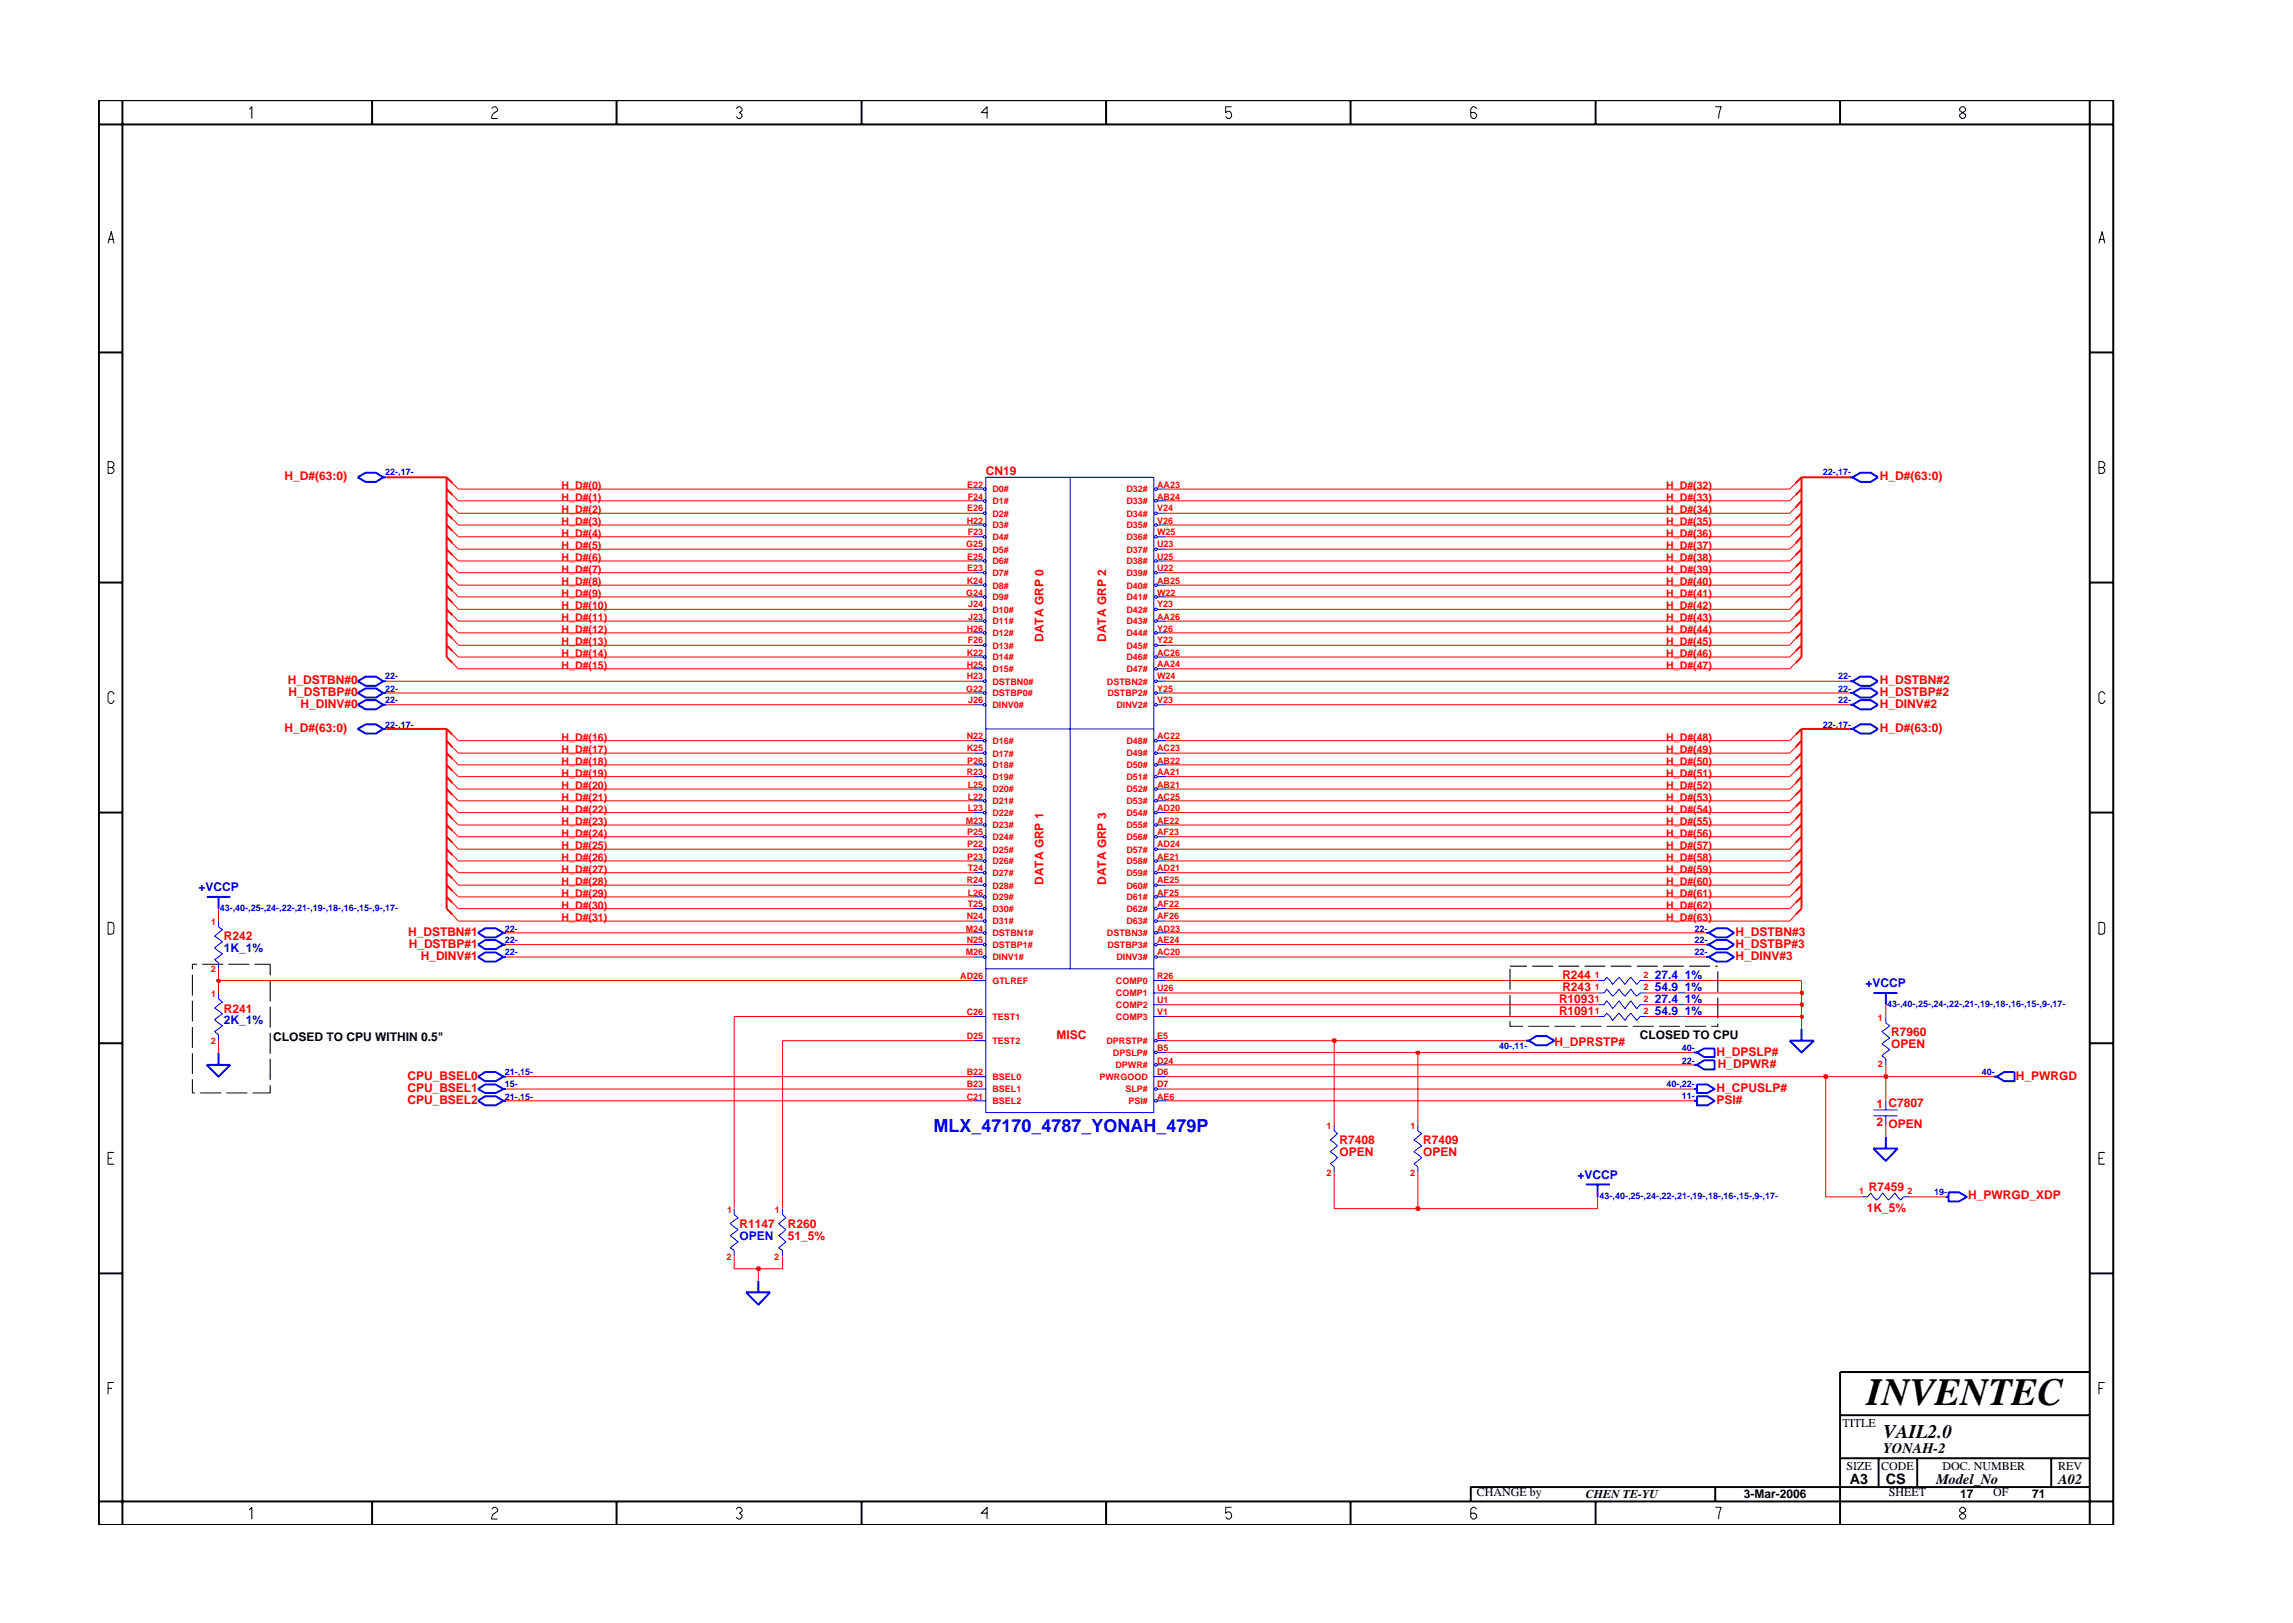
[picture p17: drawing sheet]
<svg xmlns="http://www.w3.org/2000/svg" width="297mm" height="210mm" viewBox="0 0 297 210" stroke-linecap="round" stroke-linejoin="round" font-family="sans-serif">
<defs><g id="words">
<text font-size="5" x="241.8" y="182">INVENTEC</text>
<text font-size="2.5" x="244" y="186.3">VAIL2.0</text>
<text font-size="2.3" fill="#00f" x="120.9" y="146.6">MLX_47170_4787_YONAH_479P</text>
<g font-size="1.9">
<text x="244" y="188.2">YONAH-2</text>
<text x="239.6" y="192.2">A3</text>
<text x="244.3" y="192.3">CS</text>
<text x="250.8" y="192.2">Model_No</text>
<text x="266.6" y="192.2">A02</text>
</g>
<g font-size="1.6" fill="#f00">
<text x="36.9" y="62.2">H_D#(63:0)</text>
<text x="127.7" y="61.6">CN19</text>
<text x="243.5" y="62.2">H_D#(63:0)</text>
<text x="135.2" y="83.2" transform="rotate(-90 135.2 83.2)">DATA GRP 0</text>
<text x="143.3" y="83.2" transform="rotate(-90 143.3 83.2)">DATA GRP 2</text>
<text x="37.3" y="88.6">H_DSTBN#0</text>
<text x="243.5" y="88.6">H_DSTBN#2</text>
<text x="36.9" y="94.8">H_D#(63:0)</text>
<text x="37.4" y="90.2">H_DSTBP#0</text>
<text x="38.9" y="91.7">H_DINV#0</text>
<text x="243.5" y="91.7">H_DINV#2</text>
<text x="243.5" y="90.2">H_DSTBP#2</text>
<text x="243.5" y="94.8">H_D#(63:0)</text>
<text x="135.2" y="114.7" transform="rotate(-90 135.2 114.7)">DATA GRP 1</text>
<text x="143.3" y="114.7" transform="rotate(-90 143.3 114.7)">DATA GRP 3</text>
<text x="29" y="121.8">R242</text>
<text x="52.9" y="121.3">H_DSTBN#1</text>
<text x="52.9" y="122.8">H_DSTBP#1</text>
<text x="54.5" y="124.3">H_DINV#1</text>
<text x="224.8" y="124.3">H_DINV#3</text>
<text x="224.8" y="121.3">H_DSTBN#3</text>
<text x="224.8" y="122.8">H_DSTBP#3</text>
<text x="29" y="131.2">R241</text>
<text x="202" y="130">R1093</text>
<text x="202" y="131.5">R1091</text>
<text x="202.4" y="126.9">R244</text>
<text x="202.4" y="128.4">R243</text>
<text x="136.8" y="134.6">MISC</text>
<text x="201.4" y="135.6">H_DPRSTP#</text>
<text x="222.4" y="136.8">H_DPSLP#</text>
<text x="245" y="134.2">R7960</text>
<text x="245" y="135.7">OPEN</text>
<text x="52.8" y="143">CPU_BSEL2</text>
<text x="52.8" y="141.4">CPU_BSEL1</text>
<text x="52.8" y="139.9">CPU_BSEL0</text>
<text x="222.4" y="141.4">H_CPUSLP#</text>
<text x="222.4" y="143">PSI#</text>
<text x="222.5" y="138.4">H_DPWR#</text>
<text x="243.1" y="143.5">1 C7807</text>
<text x="261.1" y="139.9">H_PWRGD</text>
<text x="173.5" y="148.2">R7408</text>
<text x="173.5" y="149.7">OPEN</text>
<text x="184.3" y="149.7">OPEN</text>
<text x="184.3" y="148.2">R7409</text>
<text x="243.1" y="145.9">2 OPEN</text>
<text x="242.1" y="154.3">R7459</text>
<text x="255" y="155.4">H_PWRGD_XDP</text>
<text x="95.8" y="159.1">R1147</text>
<text x="102.1" y="159.1">R260</text>
<text x="102.1" y="160.6">51_5%</text>
<text x="241.8" y="157">1K_5%</text>
</g>
<g font-size="1.6" fill="#00f">
<text x="25.7" y="115.4">+VCCP</text>
<text x="29" y="123.3">1K_1%</text>
<text x="214.4" y="126.9">27.4_1%</text>
<text x="214.4" y="130">27.4_1%</text>
<text x="214.4" y="128.4">54.9_1%</text>
<text x="214.4" y="131.5">54.9_1%</text>
<text x="241.7" y="127.9">+VCCP</text>
<text x="29" y="132.6">2K_1%</text>
<text x="204.3" y="152.7">+VCCP</text>
<text x="95.8" y="160.6">OPEN</text>
</g>
<g font-size="1.6">
<text x="35.4" y="134.8">CLOSED TO CPU WITHIN 0.5&quot;</text>
<text x="212.4" y="134.6">CLOSED TO CPU</text>
<text x="238.7" y="184.8">TITLE</text>
<text x="239.2" y="190.4">SIZE</text>
<text x="243.7" y="190.4">CODE</text>
<text x="251.6" y="190.4">DOC. NUMBER</text>
<text x="266.6" y="190.4">REV</text>
<text x="191.3" y="193.9">CHANGE by</text>
<text x="205.4" y="194.1">CHEN TE-YU</text>
<text x="225.9" y="194.1">3-Mar-2006</text>
<text x="244.7" y="193.9">SHEET</text>
<text x="253.9" y="194.1">17</text>
<text x="258.2" y="193.9">OF</text>
<text x="263.3" y="194.1">71</text>
</g>
<g font-size="1.4" fill="#f00">
<text x="72.8" y="64.9">H_D#(1)</text>
<text x="72.8" y="63.4">H_D#(0)</text>
<text x="215.8" y="63.4">H_D#(32)</text>
<text x="215.8" y="64.9">H_D#(33)</text>
<text x="72.8" y="71.1">H_D#(5)</text>
<text x="72.8" y="69.5">H_D#(4)</text>
<text x="72.8" y="66.5">H_D#(2)</text>
<text x="72.8" y="68">H_D#(3)</text>
<text x="215.8" y="68">H_D#(35)</text>
<text x="215.8" y="69.5">H_D#(36)</text>
<text x="215.8" y="71.1">H_D#(37)</text>
<text x="215.8" y="66.5">H_D#(34)</text>
<text x="72.8" y="72.7">H_D#(6)</text>
<text x="72.8" y="74.2">H_D#(7)</text>
<text x="72.8" y="75.8">H_D#(8)</text>
<text x="72.8" y="77.3">H_D#(9)</text>
<text x="215.8" y="77.3">H_D#(41)</text>
<text x="215.8" y="72.7">H_D#(38)</text>
<text x="215.8" y="74.2">H_D#(39)</text>
<text x="215.8" y="75.8">H_D#(40)</text>
<text x="72.8" y="78.9">H_D#(10)</text>
<text x="72.8" y="80.5">H_D#(11)</text>
<text x="72.8" y="82">H_D#(12)</text>
<text x="72.8" y="83.6">H_D#(13)</text>
<text x="215.8" y="78.9">H_D#(42)</text>
<text x="215.8" y="80.5">H_D#(43)</text>
<text x="215.8" y="82">H_D#(44)</text>
<text x="215.8" y="83.6">H_D#(45)</text>
<text x="72.8" y="86.6">H_D#(15)</text>
<text x="72.8" y="85.1">H_D#(14)</text>
<text x="215.8" y="86.6">H_D#(47)</text>
<text x="215.8" y="85.1">H_D#(46)</text>
<text x="72.8" y="96">H_D#(16)</text>
<text x="215.8" y="96">H_D#(48)</text>
<text x="72.8" y="97.6">H_D#(17)</text>
<text x="72.8" y="99.1">H_D#(18)</text>
<text x="72.8" y="100.6">H_D#(19)</text>
<text x="215.8" y="97.6">H_D#(49)</text>
<text x="215.8" y="99.1">H_D#(50)</text>
<text x="215.8" y="100.6">H_D#(51)</text>
<text x="72.8" y="105.3">H_D#(22)</text>
<text x="72.8" y="106.9">H_D#(23)</text>
<text x="72.8" y="102.2">H_D#(20)</text>
<text x="72.8" y="103.7">H_D#(21)</text>
<text x="215.8" y="103.7">H_D#(53)</text>
<text x="215.8" y="105.3">H_D#(54)</text>
<text x="215.8" y="106.9">H_D#(55)</text>
<text x="215.8" y="102.2">H_D#(52)</text>
<text x="72.8" y="108.4">H_D#(24)</text>
<text x="72.8" y="110">H_D#(25)</text>
<text x="72.8" y="111.5">H_D#(26)</text>
<text x="72.8" y="113.1">H_D#(27)</text>
<text x="215.8" y="113.1">H_D#(59)</text>
<text x="215.8" y="108.4">H_D#(56)</text>
<text x="215.8" y="110">H_D#(57)</text>
<text x="215.8" y="111.5">H_D#(58)</text>
<text x="72.8" y="114.7">H_D#(28)</text>
<text x="72.8" y="116.2">H_D#(29)</text>
<text x="72.8" y="117.7">H_D#(30)</text>
<text x="72.8" y="119.3">H_D#(31)</text>
<text x="215.8" y="114.7">H_D#(60)</text>
<text x="215.8" y="116.2">H_D#(61)</text>
<text x="215.8" y="117.7">H_D#(62)</text>
<text x="215.8" y="119.3">H_D#(63)</text>
</g>
<g font-size="1.2" fill="#00f">
<text x="49.9" y="61.6">22-,17-</text>
<text x="236.1" y="61.6">22-,17-</text>
<text x="49.9" y="89.6">22-</text>
<text x="49.9" y="88">22-</text>
<text x="238.1" y="88">22-</text>
<text x="238.1" y="89.6">22-</text>
<text x="49.9" y="94.3">22-,17-</text>
<text x="49.9" y="91.1">22-</text>
<text x="236.1" y="94.3">22-,17-</text>
<text x="238.1" y="91.1">22-</text>
<text x="28.5" y="118">43-,40-,25-,24-,22-,21-,19-,18-,16-,15-,9-,17-</text>
<text x="65.4" y="123.7">22-</text>
<text x="65.4" y="122.2">22-</text>
<text x="65.4" y="120.7">22-</text>
<text x="219.5" y="122.2">22-</text>
<text x="219.5" y="120.7">22-</text>
<text x="219.5" y="123.7">22-</text>
<text x="244.5" y="130.4">43-,40-,25-,24-,22-,21-,19-,18-,16-,15-,9-,17-</text>
<text x="194.2" y="135.9">40-,11-</text>
<text x="217.9" y="136.2">40-</text>
<text x="217.9" y="137.8">22-</text>
<text x="65.4" y="142.4">21-,15-</text>
<text x="65.4" y="140.8">15-</text>
<text x="65.4" y="139.3">21-,15-</text>
<text x="215.9" y="140.8">40-,22-</text>
<text x="217.9" y="142.4">11-</text>
<text x="256.7" y="139.3">40-</text>
<text x="207.2" y="155.3">43-,40-,25-,24-,22-,21-,19-,18-,16-,15-,9-,17-</text>
<text x="250.6" y="154.8">19-</text>
</g>
<g font-size="1.2" fill="#f00">
<text x="125.3" y="63.2">E22</text>
<text x="125.4" y="64.7">F24</text>
<text x="128.6" y="63.8">D0#</text>
<text x="128.6" y="65.3">D1#</text>
<text x="145.9" y="63.8">D32#</text>
<text x="145.9" y="65.3">D33#</text>
<text x="149.9" y="63.2">AA23</text>
<text x="149.9" y="64.7">AB24</text>
<text x="125.2" y="70.9">G25</text>
<text x="125.2" y="67.8">H22</text>
<text x="125.3" y="66.2">E26</text>
<text x="125.4" y="69.4">F23</text>
<text x="128.6" y="68.5">D3#</text>
<text x="128.6" y="66.9">D2#</text>
<text x="128.6" y="71.6">D5#</text>
<text x="128.6" y="70">D4#</text>
<text x="145.9" y="66.9">D34#</text>
<text x="145.9" y="68.5">D35#</text>
<text x="145.9" y="70">D36#</text>
<text x="145.9" y="71.6">D37#</text>
<text x="149.9" y="66.2">V24</text>
<text x="149.9" y="67.8">V26</text>
<text x="149.9" y="69.4">W25</text>
<text x="149.9" y="70.9">U23</text>
<text x="125.2" y="77.2">G24</text>
<text x="125.2" y="75.6">K24</text>
<text x="125.3" y="72.5">E25</text>
<text x="125.3" y="74">E23</text>
<text x="128.6" y="73.1">D6#</text>
<text x="128.6" y="74.6">D7#</text>
<text x="128.6" y="76.2">D8#</text>
<text x="128.6" y="77.8">D9#</text>
<text x="145.9" y="73.1">D38#</text>
<text x="145.9" y="74.6">D39#</text>
<text x="145.9" y="76.2">D40#</text>
<text x="145.9" y="77.8">D41#</text>
<text x="149.9" y="72.5">U25</text>
<text x="149.9" y="74">U22</text>
<text x="149.9" y="75.6">AB25</text>
<text x="149.9" y="77.2">W22</text>
<text x="125.2" y="81.8">H26</text>
<text x="125.4" y="83.3">F26</text>
<text x="125.4" y="78.7">J24</text>
<text x="125.4" y="80.3">J23</text>
<text x="128.6" y="79.4">D10#</text>
<text x="128.6" y="80.9">D11#</text>
<text x="128.6" y="82.4">D12#</text>
<text x="145.9" y="79.4">D42#</text>
<text x="145.9" y="80.9">D43#</text>
<text x="145.9" y="82.4">D44#</text>
<text x="149.9" y="78.7">Y23</text>
<text x="149.9" y="80.3">AA26</text>
<text x="149.9" y="81.8">Y26</text>
<text x="149.9" y="83.3">Y22</text>
<text x="125.2" y="89.6">G22</text>
<text x="125.2" y="84.9">K22</text>
<text x="125.2" y="86.5">H25</text>
<text x="125.2" y="88">H23</text>
<text x="128.6" y="84">D13#</text>
<text x="128.6" y="85.6">D14#</text>
<text x="128.6" y="87.1">D15#</text>
<text x="128.6" y="88.7">DSTBN0#</text>
<text x="143.4" y="88.7">DSTBN2#</text>
<text x="145.9" y="84">D45#</text>
<text x="145.9" y="85.6">D46#</text>
<text x="145.9" y="87.1">D47#</text>
<text x="149.9" y="84.9">AC26</text>
<text x="149.9" y="86.5">AA24</text>
<text x="149.9" y="88">W24</text>
<text x="149.9" y="89.6">Y25</text>
<text x="125.2" y="95.8">N22</text>
<text x="125.4" y="91.1">J26</text>
<text x="128.6" y="90.2">DSTBP0#</text>
<text x="128.6" y="91.7">DINV0#</text>
<text x="143.5" y="90.2">DSTBP2#</text>
<text x="144.6" y="91.7">DINV2#</text>
<text x="149.9" y="95.8">AC22</text>
<text x="149.9" y="91.1">V23</text>
<text x="125.2" y="97.3">K25</text>
<text x="125.2" y="100.4">R23</text>
<text x="125.3" y="98.9">P26</text>
<text x="128.6" y="96.4">D16#</text>
<text x="128.6" y="98">D17#</text>
<text x="128.6" y="99.5">D18#</text>
<text x="128.6" y="101.1">D19#</text>
<text x="145.9" y="99.5">D50#</text>
<text x="145.9" y="101.1">D51#</text>
<text x="145.9" y="96.4">D48#</text>
<text x="145.9" y="98">D49#</text>
<text x="149.9" y="98.9">AB22</text>
<text x="149.9" y="100.4">AA21</text>
<text x="149.9" y="97.3">AC23</text>
<text x="125.1" y="106.7">M23</text>
<text x="125.4" y="102.1">L25</text>
<text x="125.4" y="103.6">L22</text>
<text x="125.4" y="105.1">L23</text>
<text x="128.6" y="102.7">D20#</text>
<text x="128.6" y="104.2">D21#</text>
<text x="128.6" y="105.7">D22#</text>
<text x="128.6" y="107.3">D23#</text>
<text x="145.9" y="102.7">D52#</text>
<text x="145.9" y="104.2">D53#</text>
<text x="145.9" y="105.7">D54#</text>
<text x="145.9" y="107.3">D55#</text>
<text x="149.9" y="102.1">AB21</text>
<text x="149.9" y="103.6">AC25</text>
<text x="149.9" y="105.1">AD20</text>
<text x="149.9" y="106.7">AE22</text>
<text x="125.3" y="111.4">P23</text>
<text x="125.3" y="108.2">P25</text>
<text x="125.3" y="109.8">P22</text>
<text x="125.4" y="112.9">T24</text>
<text x="128.6" y="110.4">D25#</text>
<text x="128.6" y="112">D26#</text>
<text x="128.6" y="113.5">D27#</text>
<text x="128.6" y="108.8">D24#</text>
<text x="145.9" y="108.8">D56#</text>
<text x="145.9" y="110.4">D57#</text>
<text x="145.9" y="112">D58#</text>
<text x="145.9" y="113.5">D59#</text>
<text x="149.9" y="108.2">AF23</text>
<text x="149.9" y="109.8">AD24</text>
<text x="149.9" y="111.4">AE21</text>
<text x="149.9" y="112.9">AD21</text>
<text x="27.4" y="119.8">1</text>
<text x="125.2" y="114.4">R24</text>
<text x="125.2" y="119.1">N24</text>
<text x="125.4" y="116">L26</text>
<text x="125.4" y="117.5">T25</text>
<text x="128.6" y="115.1">D28#</text>
<text x="128.6" y="116.6">D29#</text>
<text x="128.6" y="118.2">D30#</text>
<text x="128.6" y="119.8">D31#</text>
<text x="145.9" y="115.1">D60#</text>
<text x="145.9" y="116.6">D61#</text>
<text x="145.9" y="118.2">D62#</text>
<text x="145.9" y="119.8">D63#</text>
<text x="149.9" y="114.4">AE25</text>
<text x="149.9" y="116">AF25</text>
<text x="149.9" y="117.5">AF22</text>
<text x="149.9" y="119.1">AF26</text>
<text x="27.3" y="125.9">2</text>
<text x="125.1" y="120.7">M24</text>
<text x="125.1" y="123.7">M26</text>
<text x="125.2" y="122.2">N25</text>
<text x="128.6" y="121.3">DSTBN1#</text>
<text x="128.6" y="122.8">DSTBP1#</text>
<text x="128.6" y="124.4">DINV1#</text>
<text x="143.4" y="121.3">DSTBN3#</text>
<text x="143.5" y="122.8">DSTBP3#</text>
<text x="144.6" y="124.4">DINV3#</text>
<text x="149.9" y="120.7">AD23</text>
<text x="149.9" y="122.2">AE24</text>
<text x="149.9" y="123.7">AC20</text>
<text x="27.4" y="129.1">1</text>
<text x="124.4" y="126.9">AD26</text>
<text x="125.2" y="131.5">C26</text>
<text x="128.6" y="127.5">GTLREF</text>
<text x="144.6" y="127.5">COMP0</text>
<text x="144.6" y="129.1">COMP1</text>
<text x="144.6" y="130.6">COMP2</text>
<text x="149.9" y="126.9">R26</text>
<text x="149.9" y="128.4">U26</text>
<text x="149.9" y="130">U1</text>
<text x="149.9" y="131.5">V1</text>
<text x="206.6" y="126.7">1</text>
<text x="206.6" y="128.3">1</text>
<text x="206.6" y="131.3">1</text>
<text x="206.6" y="129.8">1</text>
<text x="212.9" y="126.7">2</text>
<text x="212.9" y="128.2">2</text>
<text x="212.9" y="131.3">2</text>
<text x="212.9" y="129.8">2</text>
<text x="27.3" y="135.2">2</text>
<text x="125.2" y="134.6">D25</text>
<text x="128.6" y="132.1">TEST1</text>
<text x="128.6" y="135.3">TEST2</text>
<text x="143.3" y="135.3">DPRSTP#</text>
<text x="144.2" y="136.8">DPSLP#</text>
<text x="144.6" y="132.1">COMP3</text>
<text x="149.9" y="134.6">E5</text>
<text x="149.9" y="136.2">B5</text>
<text x="149.9" y="137.8">D24</text>
<text x="243.3" y="132.3">1</text>
<text x="125.2" y="139.3">B22</text>
<text x="125.2" y="140.8">B23</text>
<text x="125.2" y="142.4">C21</text>
<text x="128.6" y="139.9">BSEL0</text>
<text x="128.6" y="141.5">BSEL1</text>
<text x="128.6" y="143">BSEL2</text>
<text x="142.4" y="139.9">PWRGOOD</text>
<text x="144.5" y="138.4">DPWR#</text>
<text x="145.8" y="141.5">SLP#</text>
<text x="146.2" y="143">PSI#</text>
<text x="149.9" y="140.8">D7</text>
<text x="149.9" y="142.4">AE6</text>
<text x="149.9" y="139.3">D6</text>
<text x="243.3" y="138.3">2</text>
<text x="171.8" y="146.2">1</text>
<text x="182.7" y="146.2">1</text>
<text x="171.8" y="152.3">2</text>
<text x="182.7" y="152.3">2</text>
<text x="240.8" y="154.7">1</text>
<text x="247.1" y="154.6">2</text>
<text x="94.2" y="157.1">1</text>
<text x="100.4" y="157.1">1</text>
<text x="94.1" y="163.2">2</text>
<text x="100.3" y="163.2">2</text>
</g>
</g></defs>
<g fill="none" stroke="#f00" stroke-width=".13">
<path d="M58.6 70.4l.8 .7M58.6 75l.8 .8M58.6 79.7l.8 .8M58.6 68.8l.8 .7M58.6 65.7l.8 .8M58.6 64.1l.8 .8M58.6 62.6l.8 .8M58.6 71.9l.8 .8M58.6 76.6l.8 .7M58.6 73.4l.8 .8M58.6 67.3l.8 .7M58.6 78.1l.8 .8"/>
<path d="M232.6 71.9l-.8 .8M232.6 67.3l-.8 .7M232.6 68.8l-.8 .7M232.6 79.7l-.8 .8M232.6 62.6l-.8 .8M232.6 78.1l-.8 .8M232.6 64.1l-.8 .8M232.6 65.7l-.8 .8M232.6 76.6l-.8 .7M232.6 70.4l-.8 .7M232.6 75l-.8 .8M232.6 73.4l-.8 .8"/>
<path d="M58.6 95.2l.8 .8M58.6 98.3l.8 .8M58.6 96.8l.8 .8M58.6 99.9l.8 .7M58.6 81.2l.8 .8M58.6 84.4l.8 .7M58.6 82.7l.8 .9M58.6 85.9l.8 .7M232.6 82.7l-.8 .9M232.6 95.2l-.8 .8M232.6 99.9l-.8 .7M232.6 85.9l-.8 .7"/>
<path d="M232.6 84.4l-.8 .7M232.6 96.8l-.8 .8M232.6 81.2l-.8 .8M232.6 98.3l-.8 .8M58.6 101.5l.8 .7M58.6 106.1l.8 .8M58.6 118.5l.8 .8M58.6 107.6l.8 .8M58.6 104.5l.8 .8M58.6 117l.8 .7M58.6 110.8l.8 .7M58.6 112.3l.8 .8"/>
<path d="M58.6 113.8l.8 .9M58.6 115.4l.8 .8M58.6 103l.8 .7M58.6 109.2l.8 .8M232.6 109.2l-.8 .8M232.6 112.3l-.8 .8M232.6 115.4l-.8 .8M232.6 101.5l-.8 .7M232.6 106.1l-.8 .8M232.6 104.5l-.8 .8M232.6 107.6l-.8 .8M232.6 118.5l-.8 .8"/>
<path d="M232.6 103l-.8 .7M232.6 110.8l-.8 .7M232.6 117l-.8 .7M232.6 113.8l-.8 .9M95.1 162.8v1.6h3.1v1.5"/>
</g>
<g fill="none" stroke="#f00" stroke-width=".25">
<path d="M57.9 69.5l.7 .9M57.9 74.2l.7 .8M57.9 78.9l.7 .8M57.9 68l.7 .8M57.9 64.9l.7 .8M57.9 63.4l.7 .7M57.9 61.8l.7 .8M57.9 71.1l.7 .8M57.9 75.8l.7 .8M57.9 72.7l.7 .7M57.9 66.5l.7 .8M57.9 77.3l.7 .8"/>
<path d="M233.4 71.1l-.8 .8M233.4 66.5l-.8 .8M233.4 68l-.8 .8M233.4 78.9l-.8 .8M233.4 61.8l-.8 .8M233.4 77.3l-.8 .8M233.4 63.4l-.8 .7M233.4 64.9l-.8 .8M233.4 75.8l-.8 .8M233.4 69.5l-.8 .9M233.4 74.2l-.8 .8M233.4 72.7l-.8 .7"/>
<path d="M57.9 94.4l.7 .8M57.9 97.6l.7 .7M57.9 96l.7 .8M57.9 99.1l.7 .8M57.9 80.5l.7 .7M57.9 83.6l.7 .8M57.9 82l.7 .7M57.9 85.1l.7 .8M233.4 82l-.8 .7M233.4 94.4l-.8 .8M233.4 99.1l-.8 .8M233.4 85.1l-.8 .8"/>
<path d="M233.4 83.6l-.8 .8M233.4 96l-.8 .8M233.4 80.5l-.8 .7M233.4 97.6l-.8 .7M57.9 100.6l.7 .9M57.9 105.3l.7 .8M57.9 117.7l.7 .8M57.9 106.9l.7 .7M57.9 103.7l.7 .8M57.9 116.2l.7 .8M57.9 110l.7 .8M57.9 111.5l.7 .8"/>
<path d="M57.9 113.1l.7 .7M57.9 114.7l.7 .7M57.9 102.2l.7 .8M57.9 108.4l.7 .8M233.4 108.4l-.8 .8M233.4 111.5l-.8 .8M233.4 114.7l-.8 .7M233.4 100.6l-.8 .9M233.4 105.3l-.8 .8M233.4 103.7l-.8 .8M233.4 106.9l-.8 .7M233.4 117.7l-.8 .8"/>
<path d="M233.4 102.2l-.8 .8M233.4 110l-.8 .8M233.4 116.2l-.8 .8M233.4 113.1l-.8 .7"/>
</g>
<g fill="none" stroke="#00f" stroke-width=".25">
<path d="M46.3 61.8l1.1-.6h1.3l.9 .6-.9 .6h-1.3zM49.6 61.8h.5M239.6 61.8h.4M240 61.8l1-.6h1.3l1 .6-1 .6h-1.3zM46.3 91.3l1.1-.6h1.3l.9 .6-.9 .6h-1.3zM46.3 88.3l1.1-.6h1.3l.9 .6-.9 .5h-1.3zM46.3 94.4l1.1-.6h1.3l.9 .6-.9 .6h-1.3zM46.3 89.8l1.1-.6h1.3l.9 .6-.9 .6h-1.3zM49.6 91.3h.5M49.6 94.4h.5M49.6 88.3h.5M49.6 89.8h.5"/>
<path d="M239.6 91.3h.4M239.6 94.4h.4M239.6 88.3h.4M239.6 89.8h.4M240 94.4l1-.6h1.3l1 .6-1 .6h-1.3zM240 91.3l1-.6h1.3l1 .6-1 .6h-1.3zM240 89.8l1-.6h1.3l1 .6-1 .6h-1.3zM240 88.3l1-.6h1.3l1 .6-1 .5h-1.3zM26.8 116.2h3M28.3 116.2v1.5M26.8 138h3l-1.5 1.5zM28.3 136.3v1.7"/>
<path d="M61.9 120.8l1-.5h1.3l1 .5-1 .6h-1.3zM61.9 139.5l1-.6h1.3l1 .6-1 .6h-1.3zM61.9 122.4l1-.6h1.3l1 .6-1 .6h-1.3zM61.9 124l1-.6h1.3l1 .6-1 .6h-1.3zM65.2 120.8h.4M65.2 139.5h.4M65.2 124h.4M65.2 122.4h.4M197.6 134.8h.5M198.1 134.8l.9-.6h1.3l1.1 .6-1.1 .6h-1.3zM219.4 138h.4M219.4 136.3h.4"/>
<path d="M219.8 138l1-.6h1.3v1.1h-1.3zM219.8 136.3l1-.5h1.3v1.1h-1.3zM221 120.8h.3M221 124h.3M221 122.4h.3M221.3 120.8l1.1-.5h1.3l.9 .5-.9 .6h-1.3zM221.3 124l1.1-.6h1.3l.9 .6-.9 .6h-1.3zM221.3 122.4l1.1-.6h1.3l.9 .6-.9 .6h-1.3zM231.8 134.8h3.2l-1.6 1.5zM233.4 133.3v1.5M242.7 128.6h3.1M244.3 128.6v1.6"/>
<path d="M258.3 139.5h.4M258.7 139.5l.9-.6h1.4v1.2h-1.4zM61.9 141.1l1-.6h1.3l1 .6-1 .5h-1.3zM61.9 142.6l1-.6h1.3l1 .6-1 .6h-1.3zM65.2 141.1h.4M65.2 142.6h.4M205.4 153.4h3.2M207 153.4v1.7M219.4 141.1h.4M219.4 142.6h.4M219.8 142h1.4l.9 .6-.9 .6h-1.4zM219.8 140.5h1.4l.9 .6-.9 .5h-1.4z"/>
<path d="M242.7 148.8h3.1l-1.5 1.6zM244.3 147.3v1.5M252.1 155.1h.3M252.4 154.5h1.4l1 .6-1 .5h-1.4zM96.6 167.4h3.2l-1.6 1.6zM98.2 165.9v1.5"/>
</g>
<g fill="none" stroke="#00f" stroke-width=".13">
<path d="M126.2 63.4h1.2M126.2 64.9h1.2M126.2 66.5h1.2M126.2 68h1.2M126.2 69.5h1.2M126.2 71.1h1.2M126.2 72.7h1.2M126.2 74.2h1.2M126.2 75.8h1.2M126.2 77.3h1.2M126.2 78.9h1.2M127.7 61.8h21.8v82.3h-21.8z"/>
<path d="M138.6 61.8v63.7M149.9 63.4h1.2M149.9 64.9h1.2M149.9 66.5h1.2M149.9 68h1.2M149.9 69.5h1.2M149.9 71.1h1.2M149.9 72.7h1.2M149.9 74.2h1.2M149.9 75.8h1.2M149.9 77.3h1.2M149.9 78.9h1.2"/>
<path d="M126.2 80.5h1.2M126.2 82h1.2M126.2 83.6h1.2M126.2 85.1h1.2M126.2 86.6h1.2M126.2 88.3h1.2M126.2 89.8h1.2M126.2 91.3h1.2M126.2 96h1.2M126.2 97.6h1.2M126.2 99.1h1.2M127.7 94.4h21.8"/>
<path d="M149.9 80.5h1.2M149.9 82h1.2M149.9 83.6h1.2M149.9 85.1h1.2M149.9 86.6h1.2M149.9 88.3h1.2M149.9 89.8h1.2M149.9 91.3h1.2M149.9 96h1.2M149.9 97.6h1.2M149.9 99.1h1.2M28.3 119.3v.8l.5 .3-1 .9 1 .7-1 .8 1 .8-1 .7 .5 .4v.8"/>
<path d="M126.2 100.6h1.2M126.2 102.2h1.2M126.2 103.7h1.2M126.2 105.3h1.2M126.2 106.9h1.2M126.2 108.4h1.2M126.2 110h1.2M126.2 111.5h1.2M126.2 113.1h1.2M126.2 114.7h1.2M126.2 116.2h1.2M126.2 117.7h1.2"/>
<path d="M126.2 119.3h1.2M149.9 100.6h1.2M149.9 102.2h1.2M149.9 103.7h1.2M149.9 105.3h1.2M149.9 106.9h1.2M149.9 108.4h1.2M149.9 110h1.2M149.9 111.5h1.2M149.9 113.1h1.2M149.9 114.7h1.2M149.9 116.2h1.2"/>
<path d="M149.9 117.7h1.2M149.9 119.3h1.2M28.3 128.6v.8l.5 .4-1 .8 1 .7-1 .8 1 .8-1 .7 .5 .5v.7M126.2 120.8h1.2M126.2 122.4h1.2M126.2 124h1.2M126.2 127h1.5M126.2 131.7h1.5M126.2 139.5h1.5M126.2 134.8h1.5M127.7 125.5h21.8M149.5 127h1.6"/>
<path d="M149.5 128.6h1.6M149.5 130.2h1.6M149.5 131.7h1.6M149.5 139.5h1.6M149.9 120.8h1.2M149.9 122.4h1.2M149.9 124h1.2M149.9 134.8h1.2M149.9 136.3h1.2M149.9 138h1.2M207 127h.8l.3-.4 .8 .9 .8-.9 .8 .9 .8-.9 .7 .9 .5-.5h.7M207 130.2h.8l.3-.5 .8 1 .8-1 .8 1 .8-1 .7 1 .5-.5h.7"/>
<path d="M207 131.7h.8l.3-.4 .8 .9 .8-.9 .8 .9 .8-.9 .7 .9 .5-.5h.7M207 128.6h.8l.3-.5 .8 1 .8-1 .8 1 .8-1 .7 1 .5-.5h.7M244.3 131.7v.8l.5 .4-1 .7 1 .9-1 .7 1 .8-1 .8 .5 .4v.8M95.1 156.6v.7l.5 .5-1 .7 1 .8-1 .7 1 .9-1 .8 .5 .3v.8M101.4 156.6v.7l.4 .5-.9 .7 .9 .8-.9 .7 .9 .9-.9 .8 .5 .3v.8M126.2 141.1h1.5M126.2 142.6h1.5M149.9 141.1h1.2M149.9 142.6h1.2M172.8 145.7v.8l.5 .3-1 .9 1 .7-1 .8 1 .8-1 .7 .5 .5v.7M183.7 145.7v.8l.5 .3-1 .9 1 .7-1 .8 1 .8-1 .7 .5 .5v.7M241.2 155.1h.7l.4-.6 .8 1 .8-1 .7 1 .9-1 .7 1 .4-.4h.8"/>
<path d="M242.7 143.8h3.1M242.7 144.6h3.1M244.3 142.6v1.2M244.3 144.6v1.1"/>
<circle cx="127.6" cy="71.1" r=".17"/>
<circle cx="127.6" cy="68" r=".17"/>
<circle cx="127.6" cy="69.5" r=".17"/>
<circle cx="127.6" cy="63.4" r=".17"/>
<circle cx="127.6" cy="64.9" r=".17"/>
<circle cx="127.6" cy="66.5" r=".17"/>
<circle cx="127.6" cy="74.2" r=".17"/>
<circle cx="127.6" cy="77.3" r=".17"/>
<circle cx="127.6" cy="78.9" r=".17"/>
<circle cx="127.6" cy="75.8" r=".17"/>
<circle cx="127.6" cy="72.7" r=".17"/>
<circle cx="149.7" cy="69.5" r=".17"/>
<circle cx="149.7" cy="68" r=".17"/>
<circle cx="149.7" cy="71.1" r=".17"/>
<circle cx="149.7" cy="78.9" r=".17"/>
<circle cx="149.7" cy="64.9" r=".17"/>
<circle cx="149.7" cy="63.4" r=".17"/>
<circle cx="149.7" cy="74.2" r=".17"/>
<circle cx="149.7" cy="75.8" r=".17"/>
<circle cx="149.7" cy="77.3" r=".17"/>
<circle cx="149.7" cy="66.5" r=".17"/>
<circle cx="149.7" cy="72.7" r=".17"/>
<circle cx="127.6" cy="91.3" r=".17"/>
<circle cx="127.6" cy="82" r=".17"/>
<circle cx="127.6" cy="83.6" r=".17"/>
<circle cx="127.6" cy="80.5" r=".17"/>
<circle cx="127.6" cy="86.6" r=".17"/>
<circle cx="127.6" cy="89.8" r=".17"/>
<circle cx="127.6" cy="99.1" r=".17"/>
<circle cx="127.6" cy="88.3" r=".17"/>
<circle cx="127.6" cy="85.1" r=".17"/>
<circle cx="127.6" cy="97.6" r=".17"/>
<circle cx="127.6" cy="96" r=".17"/>
<circle cx="149.7" cy="80.5" r=".17"/>
<circle cx="149.7" cy="82" r=".17"/>
<circle cx="149.7" cy="83.6" r=".17"/>
<circle cx="149.7" cy="91.3" r=".17"/>
<circle cx="149.7" cy="89.8" r=".17"/>
<circle cx="149.7" cy="99.1" r=".17"/>
<circle cx="149.7" cy="86.6" r=".17"/>
<circle cx="149.7" cy="88.3" r=".17"/>
<circle cx="149.7" cy="85.1" r=".17"/>
<circle cx="149.7" cy="97.6" r=".17"/>
<circle cx="149.7" cy="96" r=".17"/>
<circle cx="127.6" cy="119.3" r=".17"/>
<circle cx="127.6" cy="103.7" r=".17"/>
<circle cx="127.6" cy="116.2" r=".17"/>
<circle cx="127.6" cy="106.9" r=".17"/>
<circle cx="127.6" cy="117.7" r=".17"/>
<circle cx="127.6" cy="105.3" r=".17"/>
<circle cx="127.6" cy="113.1" r=".17"/>
<circle cx="127.6" cy="100.6" r=".17"/>
<circle cx="127.6" cy="102.2" r=".17"/>
<circle cx="127.6" cy="114.7" r=".17"/>
<circle cx="127.6" cy="111.5" r=".17"/>
<circle cx="127.6" cy="108.4" r=".17"/>
<circle cx="127.6" cy="110" r=".17"/>
<circle cx="149.7" cy="105.3" r=".17"/>
<circle cx="149.7" cy="119.3" r=".17"/>
<circle cx="149.7" cy="103.7" r=".17"/>
<circle cx="149.7" cy="116.2" r=".17"/>
<circle cx="149.7" cy="106.9" r=".17"/>
<circle cx="149.7" cy="117.7" r=".17"/>
<circle cx="149.7" cy="100.6" r=".17"/>
<circle cx="149.7" cy="113.1" r=".17"/>
<circle cx="149.7" cy="102.2" r=".17"/>
<circle cx="149.7" cy="114.7" r=".17"/>
<circle cx="149.7" cy="111.5" r=".17"/>
<circle cx="149.7" cy="108.4" r=".17"/>
<circle cx="149.7" cy="110" r=".17"/>
<circle cx="127.6" cy="120.8" r=".17"/>
<circle cx="127.6" cy="124" r=".17"/>
<circle cx="127.6" cy="122.4" r=".17"/>
<circle cx="149.7" cy="120.8" r=".17"/>
<circle cx="149.7" cy="124" r=".17"/>
<circle cx="149.7" cy="138" r=".17"/>
<circle cx="149.7" cy="136.3" r=".17"/>
<circle cx="149.7" cy="122.4" r=".17"/>
<circle cx="149.7" cy="134.8" r=".17"/>
<circle cx="149.7" cy="141.1" r=".17"/>
<circle cx="149.7" cy="142.6" r=".17"/>
</g>
<path d="M98.1 164.2h.3v.3h-.3z" fill="#8e2323"/>
<path d="M98.1 164.2h.3v.3h-.3z" fill="none" stroke="#f00" stroke-width=".25"/>
<path d="M95.1 131.7v24.9M101.4 134.8v21.8M172.8 151.9v4.7h10.9M101.4 162.8v1.6h-3.2" fill="none" stroke="#f00" stroke-width=".13"/>
<path d="M183.5 156.4h.3v.3h-.3z" fill="#8e2323"/>
<path d="M183.5 156.4h.3v.3h-.3z" fill="none" stroke="#f00" stroke-width=".25"/>
<path d="M65.6 139.5h60.6M151.1 139.5h85.4v15.6h4.7M172.8 134.8v10.9M183.7 136.3v9.4M244.3 139.5v3.1M65.6 142.6h60.6M65.6 141.1h60.6M151.1 142.6h68.3M151.1 141.1h68.3M183.7 151.9v4.7h23.3v-1.5M244.3 145.7v1.6M247.4 155.1h4.7" fill="none" stroke="#f00" stroke-width=".13"/>
<path d="M236.3 139.3h.4v.3h-.4z" fill="#8e2323"/>
<path d="M236.3 139.3h.4v.3h-.4z" fill="none" stroke="#f00" stroke-width=".25"/>
<path d="M236.5 139.5h7.8" fill="none" stroke="#f00" stroke-width=".13"/>
<path d="M244.1 139.3h.4v.3h-.4z" fill="#8e2323"/>
<path d="M244.1 139.3h.4v.3h-.4z" fill="none" stroke="#f00" stroke-width=".25"/>
<path d="M28.3 134.8v1.5M151.1 138h68.3M151.1 136.3h32.6M244.3 138v1.5h14" fill="none" stroke="#f00" stroke-width=".13"/>
<path d="M183.5 136.3h.3v.2h-.3z" fill="#8e2323"/>
<path d="M183.5 136.3h.3v.2h-.3z" fill="none" stroke="#f00" stroke-width=".25"/>
<path d="M101.4 134.8h24.8M151.1 134.8h21.7M183.7 136.3h35.7" fill="none" stroke="#f00" stroke-width=".13"/>
<path d="M172.7 134.6h.3v.4h-.3z" fill="#8e2323"/>
<path d="M172.7 134.6h.3v.4h-.3z" fill="none" stroke="#f00" stroke-width=".25"/>
<path d="M95.1 131.7h31.1M151.1 131.7h55.9M172.8 134.8h24.8M213.2 131.7h20.2v1.6" fill="none" stroke="#f00" stroke-width=".13"/>
<path d="M233.3 131.6h.2v.3h-.2z" fill="#8e2323"/>
<path d="M233.3 131.6h.2v.3h-.2z" fill="none" stroke="#f00" stroke-width=".25"/>
<path d="M151.1 130.2h55.9M213.2 130.2h20.2v1.5M244.3 130.2v1.5" fill="none" stroke="#f00" stroke-width=".13"/>
<path d="M233.3 130h.2v.3h-.2z" fill="#8e2323"/>
<path d="M233.3 130h.2v.3h-.2z" fill="none" stroke="#f00" stroke-width=".25"/>
<path d="M28.3 127v1.6M151.1 128.6h55.9M213.2 128.6h20.2v1.6" fill="none" stroke="#f00" stroke-width=".13"/>
<path d="M233.3 128.5h.2v.3h-.2z" fill="#8e2323"/>
<path d="M233.3 128.5h.2v.3h-.2z" fill="none" stroke="#f00" stroke-width=".25"/>
<path d="M233.4 127v1.6" fill="none" stroke="#f00" stroke-width=".13"/>
<path d="M28.1 126.9h.4v.3h-.4z" fill="#8e2323"/>
<path d="M50.1 61.8h7.8v23.3M239.6 61.8h-6.2v23.3M50.1 94.4h7.8v23.3M239.6 94.4h-6.2v23.3M28.1 126.9h.4v.3h-.4z" fill="none" stroke="#f00" stroke-width=".25"/>
<g fill="none" stroke="#f00" stroke-width=".13">
<path d="M59.4 78.9h66.8M59.4 77.3h66.8M59.4 75.8h66.8M59.4 74.2h66.8M59.4 72.7h66.8M59.4 71.1h66.8M59.4 69.5h66.8M59.4 68h66.8M59.4 66.5h66.8M59.4 64.9h66.8M59.4 63.4h66.8M151.1 78.9h80.7"/>
<path d="M151.1 77.3h80.7M151.1 75.8h80.7M151.1 74.2h80.7M151.1 72.7h80.7M151.1 71.1h80.7M151.1 69.5h80.7M151.1 68h80.7M151.1 66.5h80.7M151.1 64.9h80.7M151.1 63.4h80.7M50.1 91.3h76.1M50.1 89.8h76.1"/>
<path d="M50.1 88.3h76.1M59.4 99.1h66.8M59.4 97.6h66.8M59.4 96h66.8M59.4 86.6h66.8M59.4 85.1h66.8M59.4 83.6h66.8M59.4 82h66.8M59.4 80.5h66.8M151.1 99.1h80.7M151.1 97.6h80.7M151.1 96h80.7"/>
<path d="M151.1 91.3h88.5M151.1 89.8h88.5M151.1 88.3h88.5M151.1 86.6h80.7M151.1 85.1h80.7M151.1 83.6h80.7M151.1 82h80.7M151.1 80.5h80.7M28.3 117.7v1.6M59.4 119.3h66.8M59.4 117.7h66.8M59.4 116.2h66.8"/>
<path d="M59.4 114.7h66.8M59.4 113.1h66.8M59.4 111.5h66.8M59.4 110h66.8M59.4 108.4h66.8M59.4 106.9h66.8M59.4 105.3h66.8M59.4 103.7h66.8M59.4 102.2h66.8M59.4 100.6h66.8M151.1 119.3h80.7M151.1 117.7h80.7"/>
<path d="M151.1 116.2h80.7M151.1 114.7h80.7M151.1 113.1h80.7M151.1 111.5h80.7M151.1 110h80.7M151.1 108.4h80.7M151.1 106.9h80.7M151.1 105.3h80.7M151.1 103.7h80.7M151.1 102.2h80.7M151.1 100.6h80.7M28.3 125.5v1.5h97.9"/>
<path d="M65.6 124h60.6M65.6 122.4h60.6M65.6 120.8h60.6M151.1 127h55.9M151.1 124h69.9M151.1 122.4h69.9M151.1 120.8h69.9M213.2 127h20.2"/>
</g>
<g fill="none" stroke="#000" stroke-width=".25">
<path d="M12.8 13h261v184.6h-261zM12.8 16.1h261M15.9 13v184.6M48.2 13v3.1M79.9 13v3.1M111.6 13v3.1M143.3 13v3.1M174.9 13v3.1M206.7 13v3.1M238.4 13v3.1M270.7 13v184.6M12.8 45.7h3.1"/>
<path d="M270.7 45.7h3.1M12.8 75.5h3.1M270.7 75.5h3.1M12.8 105.3h3.1M270.7 105.3h3.1M12.8 135.2h3.1M270.7 135.2h3.1M12.8 165h3.1M270.7 165h3.1M270.7 177.7h-32.3v19.9M12.8 194.5h261M48.2 194.5v3.1"/>
<path d="M79.9 194.5v3.1M111.6 194.5v3.1M143.3 194.5v3.1M174.9 194.5v3.1M206.7 194.5v3.1M222.2 192.6v1.9M238.4 183.3h32.3M238.4 188.9h32.3M243.4 188.9v3.7M248.4 188.9v3.7M265.7 188.9v3.7M270.7 192.6h-80.2v1.9"/>
</g>
<g fill="none" stroke="#000" stroke-width=".13">
<path d="M32.3 14.2l.3-.4v1.6M63.7 14.1l.3-.3h.2l.3 .3v.2l-.5 .4-.3 .4v.3h.8M95.4 14.1l.2-.3h.3l.2 .3v.2l-.3 .3 .3 .2v.3l-.2 .3h-.3l-.2-.3M127.9 14.6h-.8l.8-.8v1.6M159.5 13.8h-.7v.8l.2-.2a.5 .5 0 0 1 .5 .7l-.2 .3h-.3l-.2-.3M191.3 14.1l-.3-.3h-.2l-.3 .3v1l.3 .3h.2l.3-.3v-.3l-.3-.2h-.5M222.2 13.8h.8l-.4 1.6M253.9 14.1l.2-.3h.3l.2 .3v.2l-.7 .5v.3l.2 .3h.3l.2-.3v-.3l-.7-.5zM14 31.5l.4-1.5 .4 1.5M14.1 31h.6M271.9 31.5l.4-1.5 .4 1.5M272 31h.6"/>
<path d="M14 59.8h.5l.3 .3v.2l-.3 .3 .3 .2v.3l-.3 .2h-.5zM14 60.6h.5M271.9 60.6h.5l.3-.3v-.2l-.3-.3h-.5v1.5h.5l.3-.2v-.3l-.3-.2M14.8 89.9l-.3-.3h-.2l-.3 .3v1l.3 .2h.2l.3-.2v-.2M272.7 89.9l-.3-.3h-.3l-.2 .3v1l.2 .2h.3l.3-.2v-.2M14 119.5l.7 .1 .1 .2-.1 1.1-.7 .1zM271.9 119.5l.7 .1 .1 .2-.1 1.1-.7 .1zM24.9 139.8v1.8h.4M24.9 126.3v2.7M24.9 129.7v2.7M24.9 133v2.7M24.9 136.4v2.7"/>
<path d="M25.5 124.9h-.6v.7M26.2 124.9h2.7M29.6 124.9h2.7M33 124.9h2v1.5M35 127v2.7M35 130.4v2.7M35 133.8v2.7M35 137.2v2.7M195.6 132.3v.7h1.7M195.6 125.2h2.2M195.6 125.5v2.7M195.6 128.9v2.7"/>
<path d="M198 133h2.7M198.5 125.2h2.7M201.4 133h2.7M201.9 125.2h2.7M204.8 133h2.7M205.3 125.2h2.7M208.1 133h2.7M208.6 125.2h2.8M211.5 133h2.7M212 125.2h2.7M214.9 133h2.7M215.4 125.2h2.7"/>
<path d="M218.3 133h2.7M218.8 125.2h2.7M222.2 125.2h.3M222.5 132.6v.4h-.8M222.5 125.8v2.8M222.5 129.2v2.7M14 150.1h.5M14.8 149.3h-.8v1.5h.8M25.9 141.6h2.7M29.3 141.6h2.7M35 140.6v1h-2.3M271.9 150.1h.5"/>
<path d="M272.7 149.3h-.8v1.5h.8M14 179.9h.5M14.8 179.1h-.8v1.5M271.9 179.9h.5M272.7 179.1h-.8v1.5M32.3 195.6l.3-.3v1.5M63.7 195.5l.3-.2h.2l.3 .2v.3l-.7 .5-.1 .2v.3h.8M95.4 195.5l.2-.2h.3l.2 .2v.3l-.3 .2 .3 .3v.2l-.2 .3h-.3l-.2-.3M127.9 196h-.8l.8-.7v1.5M159.5 195.3h-.7v.7l.2-.1a.5 .5 0 0 1 .5 .6l-.2 .3h-.3l-.2-.3M191.3 195.5l-.3-.2h-.2l-.3 .2v1l.3 .3h.2l.3-.3v-.2l-.3-.3h-.5M222.2 195.3h.8l-.4 1.5"/>
<path d="M254.1 195.3l-.2 .2v.3l.7 .5v.2l-.2 .3h-.3l-.2-.3v-.2l.7-.5v-.3l-.2-.2z"/>
</g>
<use href="#words"/>
</svg>
